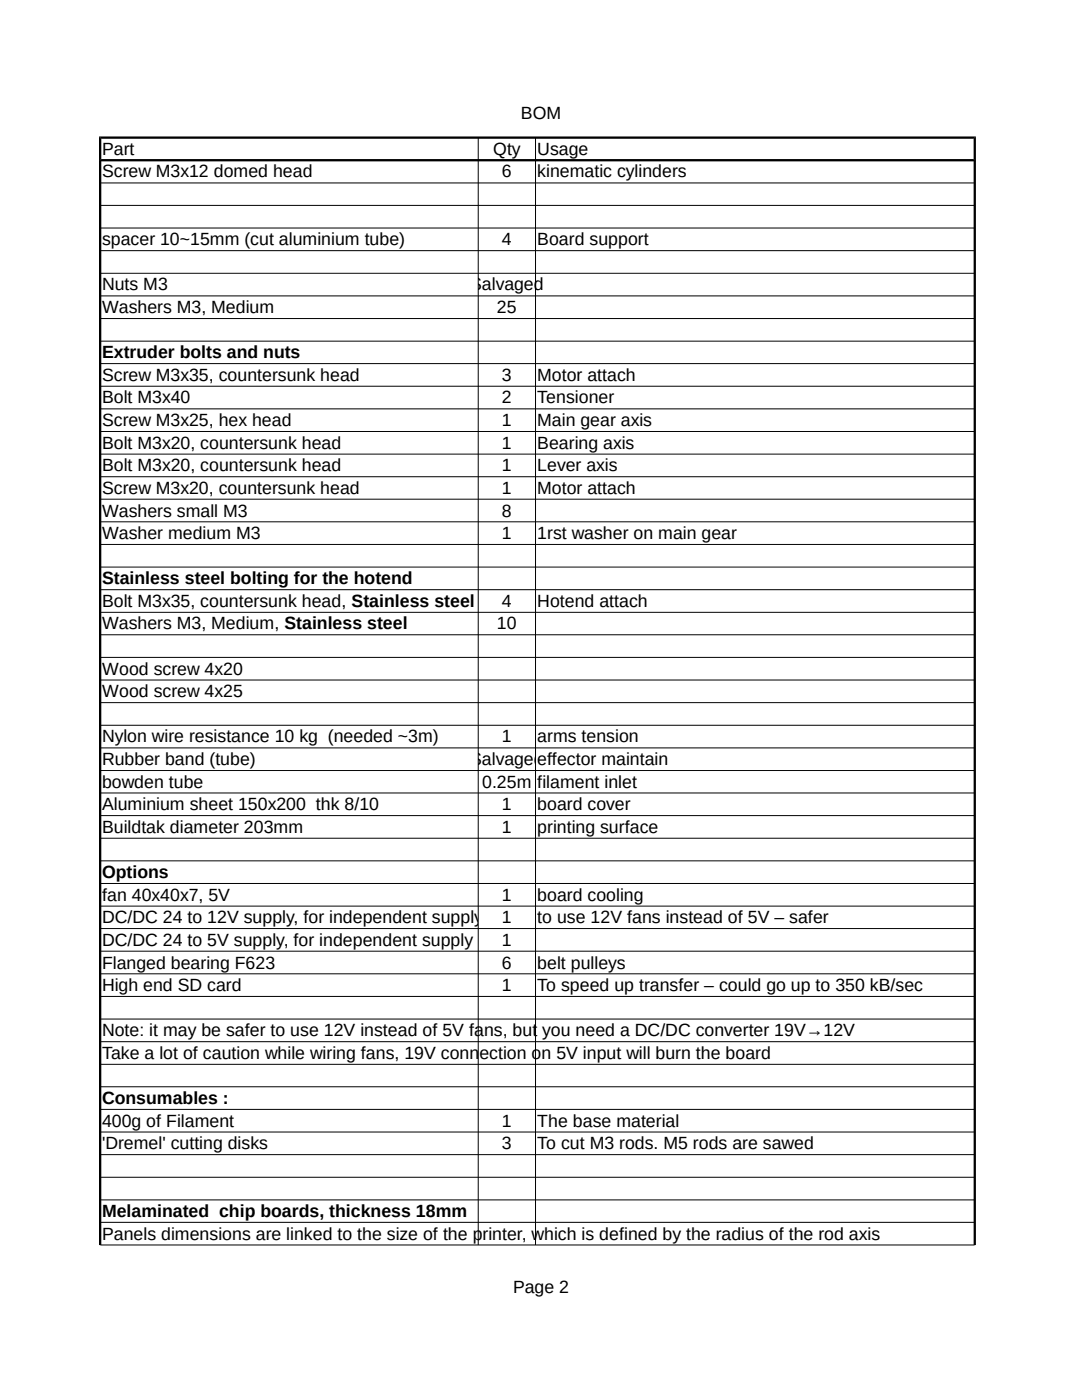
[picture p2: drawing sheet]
<svg xmlns="http://www.w3.org/2000/svg" width="216mm" height="279mm" viewBox="0 0 216 279" stroke-linecap="round" stroke-linejoin="round" font-family="sans-serif">
<defs><g id="words">
<g font-size="3.5">
<text x="103.9" y="23.7">BOM</text>
<text x="20.4" y="30.9">Part</text>
<text x="20.4" y="35.4">Screw M3x12 domed head</text>
<text x="98.4" y="30.9">Qty</text>
<text x="100.2" y="35.4">6</text>
<text x="107.2" y="30.9">Usage</text>
<text x="107.2" y="35.4">kinematic cylinders</text>
<text x="20.4" y="49">spacer 10~15mm (cut aluminium tube)</text>
<text x="100.2" y="49">4</text>
<text x="107.2" y="49">Board support</text>
<text x="20.4" y="58">Nuts M3</text>
<text x="93.8" y="58">Salvaged</text>
<text x="20.4" y="62.5">Washers M3, Medium</text>
<text x="99.2" y="62.5">25</text>
<text x="20.4" y="71.5">Extruder bolts and nuts</text>
<text x="20.4" y="76">Screw M3x35, countersunk head</text>
<text x="100.2" y="76">3</text>
<text x="107.2" y="76">Motor attach</text>
<text x="20.4" y="80.5">Bolt M3x40</text>
<text x="100.2" y="80.5">2</text>
<text x="107.2" y="80.5">Tensioner</text>
<text x="20.4" y="85">Screw M3x25, hex head</text>
<text x="20.4" y="89.5">Bolt M3x20, countersunk head</text>
<text x="100.2" y="85">1</text>
<text x="100.2" y="89.5">1</text>
<text x="107.2" y="85">Main gear axis</text>
<text x="107.2" y="89.5">Bearing axis</text>
<text x="20.4" y="94.1">Bolt M3x20, countersunk head</text>
<text x="100.2" y="94.1">1</text>
<text x="107.2" y="94.1">Lever axis</text>
<text x="20.4" y="98.6">Screw M3x20, countersunk head</text>
<text x="100.2" y="98.6">1</text>
<text x="107.2" y="98.6">Motor attach</text>
<text x="20.4" y="103.1">Washers small M3</text>
<text x="20.4" y="107.6">Washer medium M3</text>
<text x="100.2" y="103.1">8</text>
<text x="100.2" y="107.6">1</text>
<text x="107.2" y="107.6">1rst washer on main gear</text>
<text x="20.4" y="116.6">Stainless steel bolting for the hotend</text>
<text x="20.4" y="121.1">Bolt M3x35, countersunk head, Stainless steel</text>
<text x="20.4" y="125.6">Washers M3, Medium, Stainless steel</text>
<text x="99.2" y="125.6">10</text>
<text x="100.2" y="121.1">4</text>
<text x="107.2" y="121.1">Hotend attach</text>
<text x="20.4" y="134.7">Wood screw 4x20</text>
<text x="20.4" y="139.1">Wood screw 4x25</text>
<text x="20.4" y="148.2">Nylon wire resistance 10 kg (needed ~3m)</text>
<text x="100.2" y="148.2">1</text>
<text x="107.2" y="148.2">arms tension</text>
<text x="20.4" y="152.7">Rubber band (tube)</text>
<text x="93.8" y="152.7">Salvagedeffector maintain</text>
<text x="20.4" y="157.2">bowden tube</text>
<text x="20.4" y="161.7">Aluminium sheet 150x200 thk 8/10</text>
<text x="96.2" y="157.2">0.25m</text>
<text x="100.2" y="161.7">1</text>
<text x="107.2" y="157.2">filament inlet</text>
<text x="107.2" y="161.7">board cover</text>
<text x="20.4" y="166.2">Buildtak diameter 203mm</text>
<text x="100.2" y="166.2">1</text>
<text x="107.2" y="166.2">printing surface</text>
<text x="20.4" y="175.2">Options</text>
<text x="20.4" y="179.7">fan 40x40x7, 5V</text>
<text x="100.2" y="179.7">1</text>
<text x="107.2" y="179.7">board cooling</text>
<text x="20.4" y="184.3">DC/DC 24 to 12V supply, for independent supply</text>
<text x="100.2" y="184.3">1</text>
<text x="107.2" y="184.3">to use 12V fans instead of 5V – safer</text>
<text x="20.4" y="188.8">DC/DC 24 to 5V supply, for independent supply</text>
<text x="100.2" y="188.8">1</text>
<text x="20.4" y="193.3">Flanged bearing F623</text>
<text x="20.4" y="197.8">High end SD card</text>
<text x="100.2" y="193.3">6</text>
<text x="100.2" y="197.8">1</text>
<text x="107.2" y="193.3">belt pulleys</text>
<text x="107.2" y="197.8">To speed up transfer – could go up to 350 kB/sec</text>
<text x="20.4" y="206.8">Note: it may be safer to use 12V instead of 5V fans, but you need a DC/DC converter 19V→12V</text>
<text x="20.4" y="211.3">Take a lot of caution while wiring fans, 19V connection on 5V input will burn the board</text>
<text x="20.4" y="220.3">Consumables :</text>
<text x="20.4" y="224.8">400g of Filament</text>
<text x="100.2" y="224.8">1</text>
<text x="107.2" y="224.8">The base material</text>
<text x="20.4" y="229.3">'Dremel' cutting disks</text>
<text x="100.2" y="229.3">3</text>
<text x="107.2" y="229.3">To cut M3 rods. M5 rods are sawed</text>
<text x="20.4" y="242.9">Melaminated chip boards, thickness 18mm</text>
<text x="20.4" y="247.4">Panels dimensions are linked to the size of the printer, which is defined by the radius of the rod axis</text>
<text x="102.4" y="258.1">Page 2</text>
</g>
</g></defs>
<g fill="#000">
<path d="M19.8 27.2h174.9l-.4 .5h-174.1z" fill-rule="evenodd"/>
<path d="M19.8 27.2l.4 .5v4.1l-.4 .4z" fill-rule="evenodd"/>
<path d="M19.8 32.2l.4-.4h174.1l.4 .4z" fill-rule="evenodd"/>
<path d="M194.3 27.7l.4-.5v5l-.4-.4z" fill-rule="evenodd"/>
<path d="M19.8 32h.4v216.5h-.4z" fill-rule="evenodd"/>
<path d="M194.3 32h.4v216.5h-.4z" fill-rule="evenodd"/>
</g>
<g fill="none" stroke="#000" stroke-width=".2">
<path d="M20 32h174.5M20 36.5h174.5M95.4 27.5v221M106.9 27.5v221M20 41h174.5M20 45.5h174.5M20 50h174.5M20 54.5h174.5M20 59.1h174.5M20 63.6h174.5M20 68.1h174.5M20 72.6h174.5"/>
<path d="M20 77.1h174.5M20 81.6h174.5M20 86.1h174.5M20 90.6h174.5M20 95.1h174.5M20 99.6h174.5M20 104.1h174.5M20 108.7h174.5M20 113.2h174.5M20 117.7h174.5M20 122.2h174.5M20 126.7h174.5"/>
<path d="M20 131.2h174.5M20 135.7h174.5M20 140.2h174.5M20 144.7h174.5M20 149.3h174.5M20 153.8h174.5M20 158.3h174.5M20 162.8h174.5M20 167.3h174.5M20 171.8h174.5M20 176.3h174.5M20 180.8h174.5"/>
<path d="M20 185.3h174.5M20 189.8h174.5M20 194.3h174.5M20 198.9h174.5M20 203.4h174.5M20 207.9h174.5M20 212.4h174.5M20 216.9h174.5M20 221.4h174.5M20 225.9h174.5M20 230.4h174.5M20 234.9h174.5"/>
<path d="M20 239.5h174.5M20 243.9h174.5M20 248.5h174.5"/>
</g>
<use href="#words"/>
</svg>
